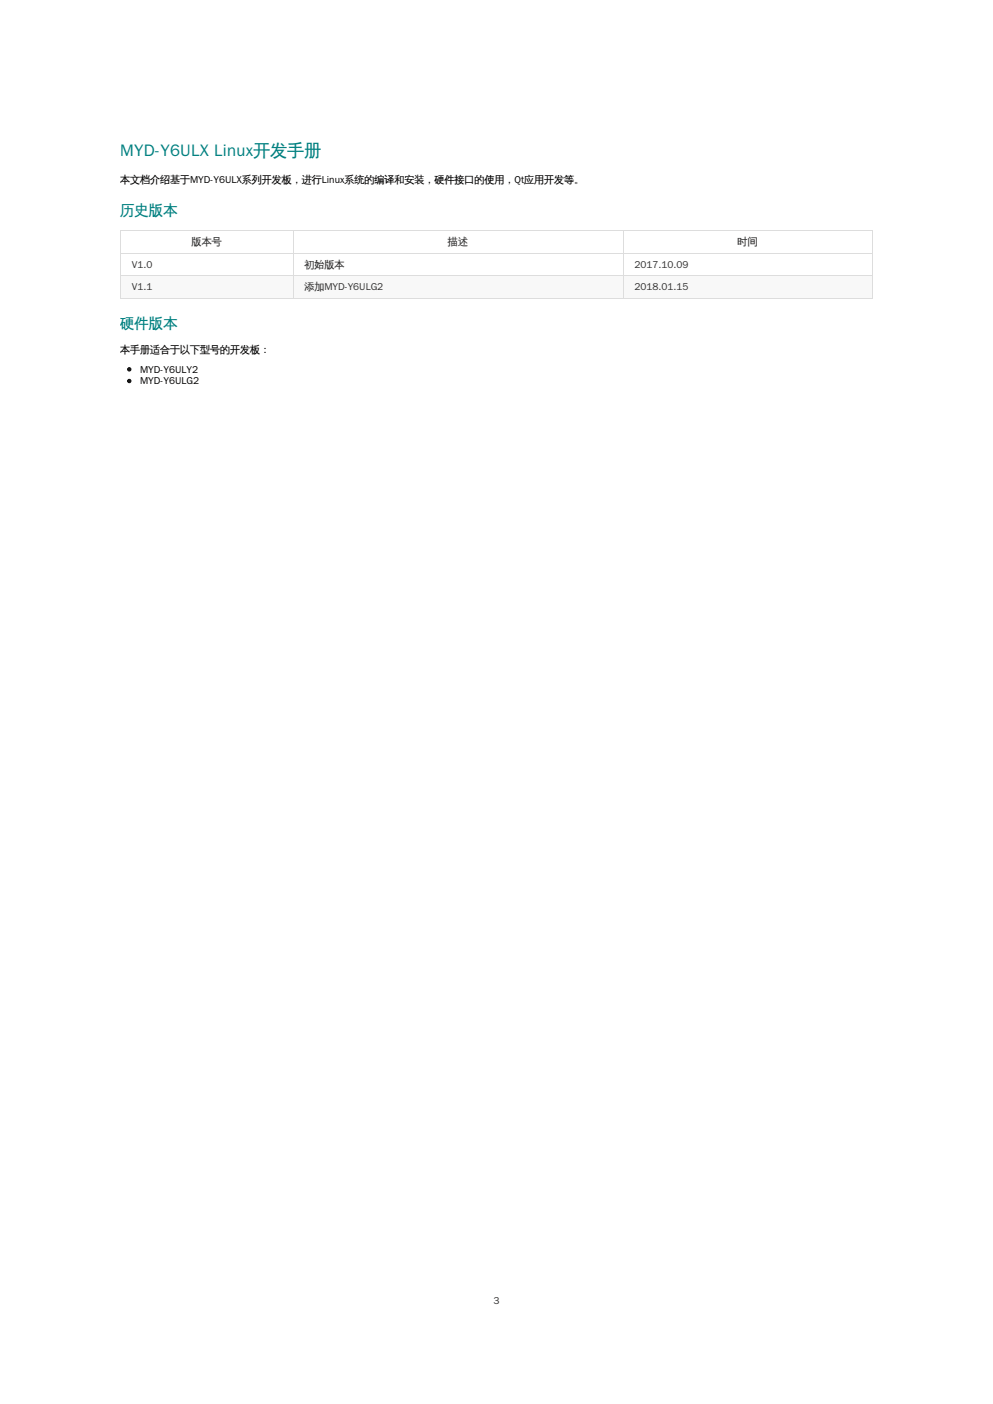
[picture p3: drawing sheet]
<svg xmlns="http://www.w3.org/2000/svg" width="210mm" height="297mm" viewBox="0 0 210 297" stroke-linecap="round" stroke-linejoin="round" font-family="sans-serif">
<defs><g id="words">
<text font-size="3.5" fill="#008080" x="25.4" y="33">MYD-Y6ULX Linux开发手册</text>
<g font-size="3" fill="#008080">
<text x="25.4" y="45.5">历史版本</text>
<text x="25.4" y="69.5">硬件版本</text>
</g>
<g font-size="2.1">
<text x="25.4" y="38.6">本文档介绍基于MYD-Y6ULX系列开发板，进行Linux系统的编译和安装，硬件接口的使用，Qt应用开发等。</text>
<text x="25.4" y="74.6">本手册适合于以下型号的开发板：</text>
<text x="29.6" y="78.8">MYD-Y6ULY2</text>
<text x="29.6" y="81.3">MYD-Y6ULG2</text>
</g>
<g font-size="2.1" fill="#343232">
<text x="40.5" y="51.9">版本号</text>
<text x="94.7" y="51.9">描述</text>
<text x="156" y="51.9">时间</text>
<text x="27.9" y="56.6">V1.0</text>
<text x="64.4" y="56.6">初始版本</text>
<text x="134.2" y="56.6">2017.10.09</text>
<text x="27.9" y="61.4">V1.1</text>
<text x="64.4" y="61.4">添加MYD-Y6ULG2</text>
<text x="134.2" y="61.4">2018.01.15</text>
<text x="104.4" y="275.8">3</text>
</g>
</g></defs>
<g fill="#f8f8f8">
<path d="M25.4 58.2h36.5v4.8h-36.5z"/>
<path d="M61.9 58.2h69.8v4.8h-69.8z"/>
<path d="M131.7 58.2h52.7v4.8h-52.7z"/>
</g>
<path d="M25.4 58.3h159.2M25.4 53.5h159.2M25.4 48.8h159.2M25.5 48.7v14.4M62 48.7v14.4M131.8 48.7v14.4M184.5 48.7v14.4M25.4 63.1h159.2" fill="none" stroke="#ddd" stroke-width=".21"/>
<g fill="#000" stroke="#000" stroke-width=".21">
<circle cx="27.3" cy="78.1" r=".35"/>
<circle cx="27.3" cy="80.6" r=".35"/>
</g>
<use href="#words"/>
</svg>
